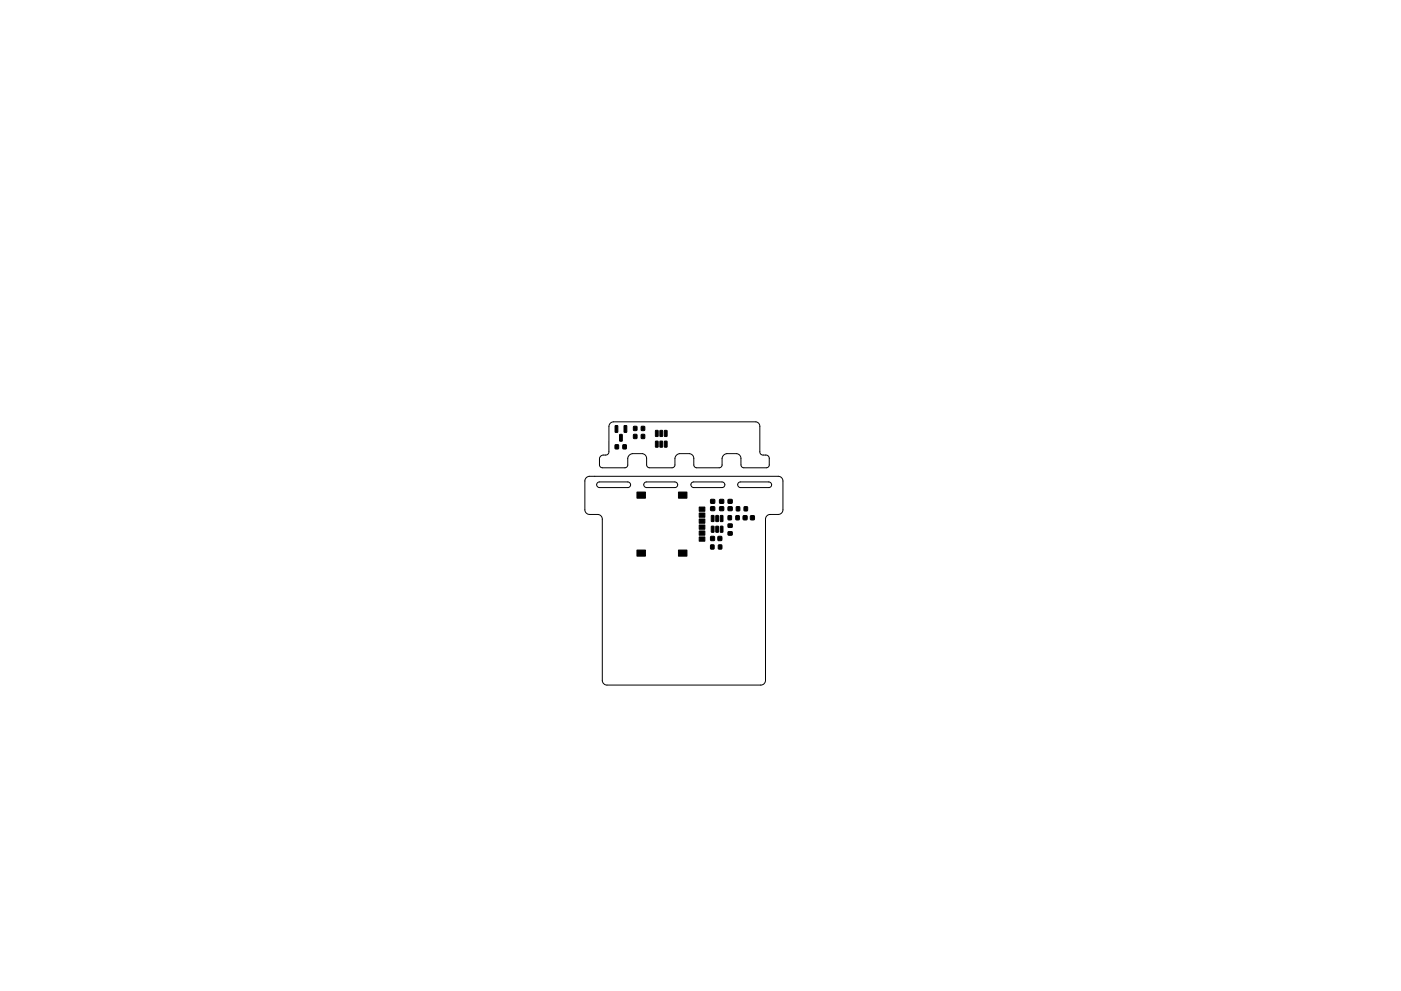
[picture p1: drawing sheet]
<svg xmlns="http://www.w3.org/2000/svg" width="297mm" height="210mm" viewBox="0 0 297 210" stroke-linecap="round" stroke-linejoin="round" font-family="sans-serif">
<path d="M129.4 89.8l.7-.3h30.2a.95 .95 0 0 1 .8 1v5.5l.4 .5h.8a.72 .72 0 0 1 .8 .7v1.6l-.2 .3-.4 .1h-5l-.4-.4v-1.6a1.02 1.02 0 0 0-.9-1h-2.1a1.14 1.14 0 0 0-1 1v1.6l-.2 .3-.4 .1h-5l-.4-.4v-1.6a1.03 1.03 0 0 0-.9-1h-2.1a1.14 1.14 0 0 0-1 1v1.6l-.2 .3-.4 .1h-5l-.4-.4v-1.6a1.02 1.02 0 0 0-.9-1h-2.1a1.14 1.14 0 0 0-1 1v1.6l-.2 .3-.4 .1h-5l-.4-.4v-1.6a.87 .87 0 0 1 .8-.7h.8l.4-.5v-5.6zM124.3 101.4l.7-.3h40a1 1 0 0 1 1 1v6.1a1.01 1.01 0 0 1-1 .9h-1.7a1 1 0 0 0-1 1v34.2a1 1 0 0 1-1 1h-32.6a1 1 0 0 1-1-1v-34.2a1 1 0 0 0-1-1h-1.7a1.01 1.01 0 0 1-1-.9v-6.1zM126.7 102.4l.4-.2h6l.4 .3 .2 .4-.2 .4-.3 .1h-6.1l-.6-.3zM136.7 102.4l.4-.2h6l.4 .3 .2 .4-.2 .4-.4 .1h-6l-.6-.3zM146.7 102.4l.4-.2h6l.4 .3 .2 .4-.2 .4-.4 .1h-6l-.6-.3zM156.6 102.4l.4-.2h6l.4 .3 .2 .4-.2 .4-.3 .1h-6.1l-.6-.3z" fill="none" stroke="#000" stroke-width=".21"/>
<g fill="#000" stroke="#000" stroke-width=".21">
<path d="M130.4 94.4h.7v.8h-.7zM130.4 90.3l.6 .1-.1 1.3h-.5zM131.4 92.2h.5v1.4l-.5-.1zM132.1 94.4h.7v.8h-.7zM132.3 90.3l.6 .1-.1 1.3h-.5zM134.3 92.2h.7v.8h-.7zM134.3 90.5h.7v.8h-.7zM136 92.2h.7v.8h-.7zM136 90.5h.7v.8h-.7zM139 91.3l.5 .1v1.2l-.5-.1zM139 93.6l.5 .1v1.2l-.5-.1zM139.9 91.3l.6 .1-.1 1.2-.5-.1z"/>
<path d="M139.9 93.6l.6 .1-.1 1.2-.5-.1zM140.9 91.3l.5 .1v1.2l-.5-.1zM140.9 93.6l.5 .1v1.2l-.5-.1zM135 116.7h1.8v1.3h-1.8zM135 104.4h1.8v1.3h-1.8zM143.8 104.4h1.8v1.3h-1.8zM143.8 116.7h1.8v1.3h-1.8zM148.2 107.6h1.2v.9h-1.2zM148.2 110.1h1.2v.9h-1.2zM148.2 112.7h1.2v.9h-1.2zM148.2 108.8h1.2v.9h-1.2zM148.2 111.4h1.2v.9h-1.2z"/>
<path d="M148.2 113.9h1.2v.9h-1.2zM150.7 113.8h.8v.9h-.8zM150.7 115.6h.7v.9h-.7zM150.7 107.5h.8v.8h-.8zM150.7 106h.8v.8h-.8zM150.8 109.4h.6l-.1 1.3-.5-.1zM150.8 111.7h.6l-.1 1.2h-.5zM152.2 113.8h.8v.9h-.8zM151.8 109.4h.5v1.3l-.5-.1zM151.8 111.7h.5v1.2h-.5zM152.3 115.6h.7v.9h-.7zM152.6 107.5h.8v.8h-.8z"/>
<path d="M152.6 106h.8v.8h-.8zM152.7 109.4h.6l-.1 1.3-.5-.1zM152.7 111.7h.6l-.1 1.2h-.5zM154.4 109.4h.7v.9h-.7zM154.4 107.5h.8v.8h-.8zM154.4 106h.8v.8h-.8zM154.4 111.2h.8v.7h-.8zM154.4 112.8h.8v.7h-.8zM156 109.4h.7v.9h-.7zM156.1 107.5h.7v.9h-.7zM157.6 109.4h.8v.9h-.8zM157.8 107.5h.7v.9h-.7z"/>
<path d="M159.1 109.4h.8v.9h-.8z"/>
</g>
</svg>
